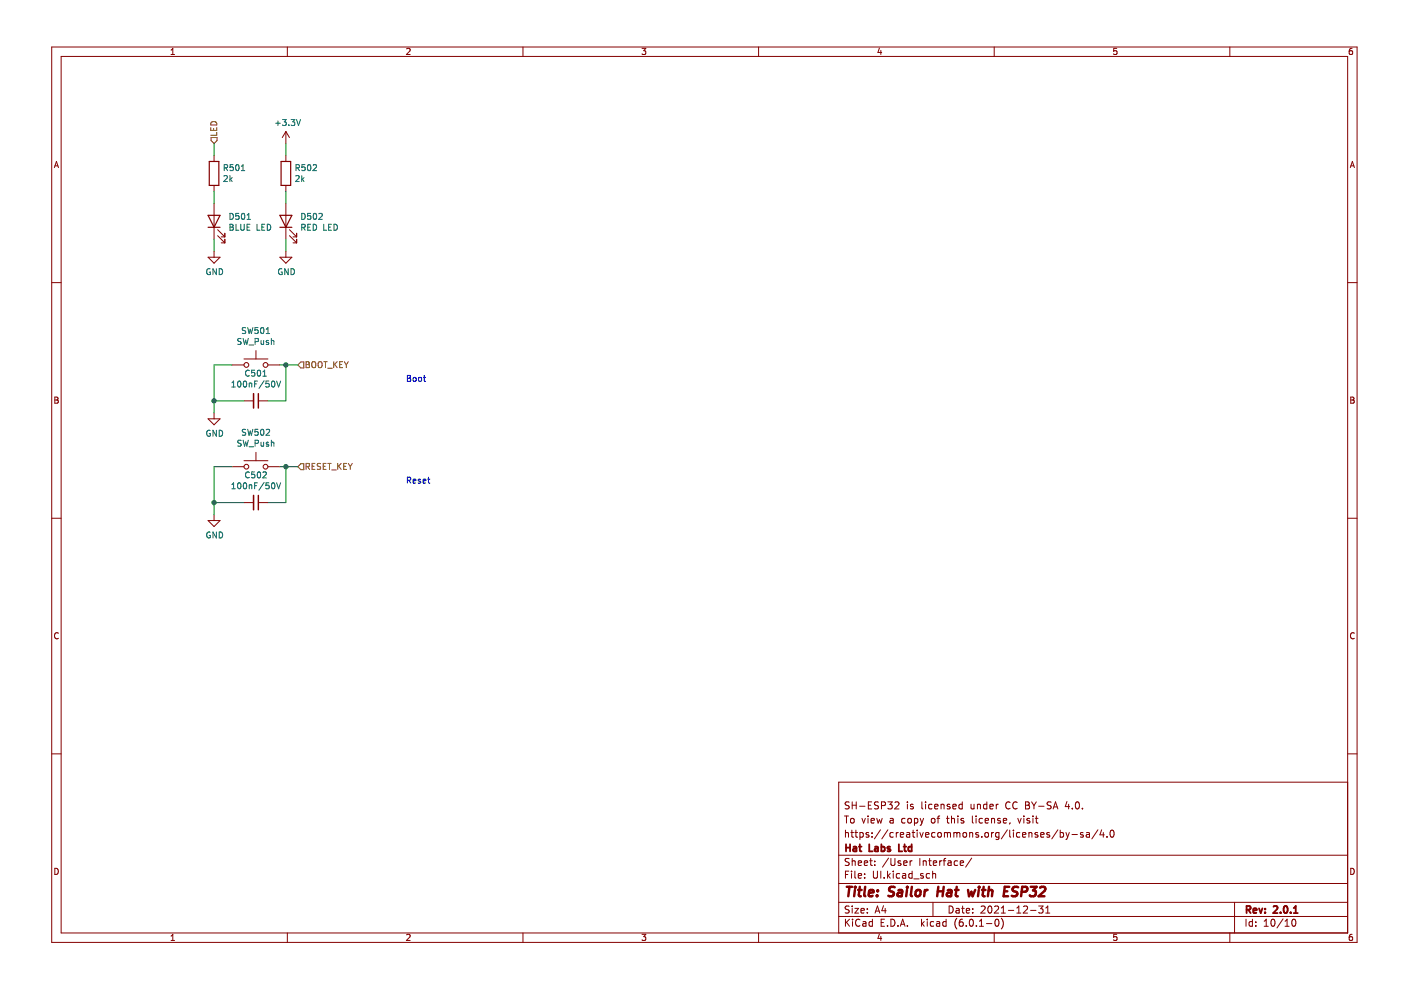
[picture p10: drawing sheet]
<svg xmlns="http://www.w3.org/2000/svg" width="297mm" height="210mm" viewBox="0 0 297 210" stroke-linecap="round" stroke-linejoin="round" font-family="sans-serif">
<path d="M1 0h296.1v209.8h-296.1z" fill-rule="evenodd" fill="#fff" stroke="#fff" stroke-width=".21"/>
<g fill="none" stroke="#840000" stroke-width=".21">
<path d="M11 10h276.7v189.8h-276.7zM13 12h272.7v185.8h-272.7zM36.3 11.6h.7M36.3 10.6l.3-.3v1.3M60.9 10v2M86.2 10.4l.5-.1 .3 .3-.8 1h.8M110.9 10v2M136.1 10.3h.8l-.4 .4 .4 .2v.5l-.2 .2-.6-.2M160.8 10v2M186.4 10.2l-.3 .9h.8M186.8 10.7v.9M210.8 10v2"/>
<path d="M236.8 10.3h-.6l-.1 .6 .6-.1 .1 .6-.2 .2-.5-.2M260.7 10v2M286.7 10.3h-.4l-.2 .3v.7l.2 .3 .4-.2v-.6l-.4-.1-.2 .3M11.5 35.5l.5-1.3 .4 1.3M11.7 35.2h.6M45.4 33v1.2M45.4 39.3v1.3M60.6 27.9l-.8 1.3M60.6 27.9v2.5M60.6 33v1.2M60.6 39.3v1.3M60.6 27.9l.8 1.3"/>
<path d="M286.3 35.5l.4-1.3 .5 1.3M286.4 35.2h.6M11 59.9h2M44.1 54.5h2.6l-1.3 1.3zM45.4 43.1v7.6M45.4 53.3v1.2M46.1 50l1.6 1.5M46.1 48.7l1.6 1.5M46.9 51.5h.8M46.9 50.2h.8M47.7 49.5v.7M47.7 50.7v.8"/>
<path d="M59.3 54.5h2.6l-1.3 1.3zM60.6 43.1v7.6M60.6 53.3v1.2M61.4 50l1.5 1.5M61.4 48.7l1.5 1.5M62.1 51.5h.8M62.1 50.2h.8M62.9 49.5v.7M62.9 50.7v.8M285.7 59.9h2M49.2 77.4h2.5M51.7 76.1h5.1"/>
<path d="M54.3 74.3v1.8M56.8 77.4h2.5M11.6 84.2h.5l.2 .2-.2 .4 .2 .1 .1 .3-.3 .3h-.5zM11.6 84.8h.5M44.1 88.8h2.6l-1.3 1.3zM45.4 87.5v1.3M49.2 99h2.5M51.7 97.7h5.1M51.7 85h2.1M54.3 95.9v1.8M54.8 85h2M56.8 99h2.5"/>
<path d="M286.4 84.2h.4l.3 .2-.3 .4 .3 .1v.3l-.2 .3h-.5zM286.4 84.8h.4M11 109.9h2M44.1 110.4h2.6l-1.3 1.2zM45.4 109.1v1.3M51.7 106.6h2.1M54.8 106.6h2M285.7 109.9h2M12.4 134.3a.58 .58 0 0 0-.8 .5 .58 .58 0 0 0 .8 .5M287.1 134.3a.58 .58 0 0 0-.8 .5 .58 .58 0 0 0 .8 .5M11 159.8h2M285.7 159.8h2"/>
<path d="M179 173h.9M179.3 176v1.5M179.3 176.7l.2-.2 .3 .1 .1 .9M179.5 173v1.5M180 170.1l-.5-.1-.2 .2v.4l.6 .3 .1 .3-.2 .3-.6-.1M180.4 176.5h.6M180.4 173.7l.2-.2 .4 .2 .1 .5-.1 .2-.4 .1-.2-.1zM180.6 176v1.3l.4 .2M180.7 170v1.5M180.7 170.7h.8M181.3 176.5h.5M181.5 176v1.3l.3 .2"/>
<path d="M181.5 170v1.5M182.3 170.9h1.1M182.3 176.6l.5-.1 .2 .3-.1 .6h-.6M182.3 176.5v1.5M182.8 173.5l.3 1 .4-1M184 173v.2M184 173.5v1M184.1 170.7h.5M184.2 176.6l-.4-.1-.2 .2 .1 .2 .5 .2v.3h-.6M184.7 174l.7-.1-.1-.3-.4-.1-.2 .2v.7h.6M184.8 170h-.7v1.5h.7M184.9 177.4v.1"/>
<path d="M184.9 176.6v.1M185.9 173.5l.3 1 .3-.7 .2 .7 .3-1M186.2 170.1l-.5-.1-.2 .2v.4l.6 .3 .1 .3-.2 .3-.6-.1M186.7 175.9l-1.3 2M186.9 170.8l.7-.1 .1-.2v-.3l-.8-.2v1.5M188.2 175.9l-1.2 2M188.2 170h1l-.5 .6 .4 .1v.7l-.2 .1-.7-.1M188.7 173.6h.6l.1 .9M189.4 176.6l-.4-.1-.3 .3 .1 .6h.6M189.4 173.9h-.5l-.2 .3 .2 .3 .5-.1M189.7 170.2l.6-.2 .3 .4-.9 1.1h.9M190 176.5v1"/>
<path d="M190.5 176.5l-.5 .3M190.9 177l.7-.1-.1-.3-.4-.1-.2 .2 .1 .7h.5M191.9 173.6l-.4-.1-.3 .3 .1 .6h.6M192.2 176.6h.6l.1 .9M192.4 170v.2M192.4 170.5v1M192.5 173.7l.2-.2 .5 .2v.5l-.1 .2-.4 .1-.2-.1zM192.9 176.9h-.5l-.2 .3 .2 .3 .5-.1M193.4 176.5h.6M193.6 176v1.3l.4 .2M193.6 170.6l-.4-.1-.2 .2 .1 .2 .5 .2v.3h-.6M193.9 173.6l.4-.1 .3 .3-.1 .6h-.6"/>
<path d="M193.9 173.5v1.5M194.5 176v.2M194.5 176.5v1M195 176.5l.4 1 .3-1M195.1 173.5l.4 1M195.5 174.5l-.4 .5M195.5 170v1.3l.2 .2M195.8 173.5l-.3 1M196.2 177l.8-.1-.1-.3-.4-.1-.3 .2 .1 .7h.6M196.2 170v.2M196.2 170.5v1M197.5 173.7l.2-.2 .5 .2v.5l-.1 .2-.4 .1-.2-.1z"/>
<path d="M197.6 170.6l-.4-.1-.3 .3 .1 .6h.6M198.2 171l.7-.1-.1-.3-.4-.1-.2 .2v.7h.6M198.2 176.6l-.4-.1-.3 .3 .2 .6h.5M198.7 173.5h.5M198.9 176.7l.2-.2 .4 .2 .1 .5-.1 .2-.4 .1-.2-.1zM199.2 173l-.3 .2v1.3M199.5 170.7l.2-.2 .4 .1 .1 .9M199.5 170.5v1M200.2 176.7l.5-.2 .2 .2M200.2 176.5v1M200.7 173.5h.5M200.9 176.7l.2-.2 .3 .1 .1 .9"/>
<path d="M200.9 173v1.3l.3 .2M200.9 176.7v.8M201.4 170.6l-.4-.1-.2 .2 .1 .2 .5 .2v.3h-.6M201.7 173.7l.2-.2 .4 .1 .1 .9M201.7 173v1.5M202 171l.7-.1v-.3l-.5-.1-.2 .2 .1 .7h.6M202.2 176.7l.5-.2 .2 .2M202.2 176.5v1M202.9 176.7l.2-.2 .3 .1 .1 .9M202.9 176.7v.8M203.1 173v.2M203.1 173.5v1"/>
<path d="M204 170.6l-.4-.1-.3 .3 .1 .6h.6M204 170v1.5M204.2 176.7l.2-.2 .5 .2v.5l-.1 .2-.4 .1-.2-.1zM204.3 173.6l-.4-.1-.2 .2 .1 .2 .5 .2v.3h-.6M205.6 176.5v1M205.6 176.7l.2-.2 .4 .1v.9M205.9 170.5v.9l.4 .1 .2-.1M206.2 173v1.3l.2 .2M206.5 170.5v1M206.9 173v.2M206.9 173.5v1M207.2 170.7l.2-.2 .4 .1 .1 .9"/>
<path d="M207.2 170.5v1M207.4 176.6l-.3-.1-.2 .2v.2l.5 .2v.3h-.5M208.2 177.4v.1M208.3 173.6l-.4-.1-.3 .3 .1 .6h.6M208.9 174l.7-.1-.1-.3-.4-.1-.2 .2v.7h.6M208.9 176.7l.2-.2 .4 .2 .1 .5-.2 .2-.3 .1-.2-.1zM209.2 170.6l-.4-.1-.3 .3 .2 .6h.5M209.2 170v1.5M209.9 171l.7-.1-.1-.3-.4-.1-.2 .2v.7h.6M210.2 173.5v1M210.2 176.5v1M210.2 173.7l.2-.2 .4 .1 .1 .9"/>
<path d="M210.7 176.5l-.5 .3M211.2 170.5v1M211.7 170.5l-.5 .3M211.8 176.5v1.2l-.3 .3-.3-.1M211.8 176.6l-.4-.1-.3 .3 .1 .6h.6M212.1 173.6l-.4-.1-.2 .2 .1 .2 .5 .2v.3h-.6M212.7 174l.7-.1v-.3l-.5-.1-.2 .2 .1 .7h.6M213.6 175.9l-1.3 2M214.1 176v1.3l.2 .2M214.2 174.4l-.2 .3M214.2 170.2a.71 .71 0 0 0-1 .5 .71 .71 0 0 0 .7 .8l.3-.1M214.9 176v.2"/>
<path d="M214.9 176.5v1M215.7 170.2a.71 .71 0 0 0-1 .5 .71 .71 0 0 0 .7 .8l.3-.1M215.8 173.5l.4 1 .3-1M216.2 176.6l-.4-.1-.3 .3 .2 .6h.5M216.8 177l.7-.1-.1-.3-.4-.1-.2 .2 .1 .7h.5M217.1 173v.2M217.1 173.5v1M217.4 170h.5l.3 .3-.3 .4 .3 .2 .1 .3-.3 .3h-.6zM217.4 170.7h.5M218.1 176.7l.3-.2 .3 .1 .1 .9M218.1 176.5v1M218.3 173.6l-.4-.1-.2 .2 .1 .2 .5 .2v.3h-.6"/>
<path d="M218.7 170l.5 .8M219 173v.2M219 173.5v1M219.2 170.8v.7M219.5 173.5h.6M219.7 173v1.3l.4 .2M219.7 170l-.5 .8M220 176.6l-.4-.1-.2 .2 .1 .2 .5 .2v.3h-.6M220.2 170.9h1.2M220.6 177l.8-.1-.1-.3-.4-.1-.3 .2 .1 .7h.6M222.5 176.6l-.4-.1-.2 .2 .1 .2 .5 .2v.3h-.6M222.9 170.1l-.6-.1-.2 .2v.4l.6 .3 .2 .3-.3 .3-.6-.1"/>
<path d="M223.3 171.5l.5-1.5 .5 1.5M223.4 171.1h.7M224.3 175.9l-1.3 2M224.8 176.6l.4-.1 .3 .3-.1 .6h-.6M224.8 176v1.5M226 176.5l.4 1M226.2 169.9l-.3 1.1h.9M226.4 177.5l-.4 .5M226.6 170.5v1M226.7 176.5l-.3 1M227.3 176.9h1.1M227.4 171.4v.1"/>
<path d="M228.1 170.2l.3-.2a.8 .8 0 0 1 .5 .8 .8 .8 0 0 1-.5 .7l-.4-.6zM229.5 171.4v.1M229.6 176.6l-.3-.1-.2 .2v.2l.5 .2v.3h-.5M230.4 176.6h.5l.1 .9M231 176.9h-.5l-.2 .3 .2 .3 .5-.1M232.8 175.9l-1.3 2M233.6 175.9l-.4 1.1h.9M233.9 176.5v1M234.7 177.4v.1M235.5 176.2l.2-.2a.8 .8 0 0 1 .5 .8 .8 .8 0 0 1-.5 .7l-.4-.6zM285.7 165.8h-107.9v32M11.6 184.1a.66 .66 0 0 1 .8 .7 .66 .66 0 0 1-.8 .6z"/>
<path d="M36.3 198.5l.3-.4v1.3M36.3 199.4h.7M60.9 197.8v2M86.2 198.2l.5-.1 .3 .4-.8 .9h.8M110.9 197.8v2M136.1 198.1h.8l-.4 .5 .4 .1v.6l-.2 .1-.6-.1M160.8 197.8v2M177.8 194.3h107.9M177.8 191.3h107.9M177.8 187.3h107.9M177.8 181.3h107.9M179.3 185.4h.5"/>
<path d="M179.3 194.9v1.5M179.5 195.5l.6 .9M180 184.7h-.7v1.5M180 192.2l-.5-.1-.2 .1v.5l.6 .3 .1 .3-.2 .3-.6-.1M180 182.1l-.5-.1-.2 .1v.5l.6 .3 .1 .3-.2 .3-.6-.1M180.1 194.9l-.8 .8M180.5 184.7v.1M180.5 185.2v1M180.7 182v1.5M180.7 192.1v.1M180.7 192.6v1M180.7 182.6l.2-.1 .4 .1v.9"/>
<path d="M180.8 194.9v.1M180.8 195.4v1M181.3 192.6h.7l-.7 1h.7M181.3 184.7v1.3l.2 .2M182 185.7l.7-.1-.1-.3-.4-.1-.2 .2v.7h.6M182 183l.7-.1-.1-.3-.4-.1-.2 .2v.7h.6M182.3 195a.71 .71 0 0 0-1 .5 .71 .71 0 0 0 .7 .9l.3-.2M182.5 193.1l.8-.1-.1-.3-.4-.1-.3 .2 .1 .7h.6M183 195.5h.5l.1 .9M183.3 183l.7-.1-.1-.3-.4-.1-.2 .2v.7h.6M183.3 186.1v.1M183.3 185.3v.1"/>
<path d="M183.6 195.7l-.5 .1-.2 .2 .2 .4 .5-.1M183.9 192.7v.1M183.9 193.5v.1M184.4 182.5h.6M184.6 182v1.3l.4 .2M185 195.5l-.5-.1-.3 .3 .2 .6h.6M185 194.9v1.5M185.2 184.7v1.2l.3 .3 .4-.1 .1-.2v-1.2M185.5 183.4v.1M185.5 182.6v.1M185.5 193.6l.5-1.5 .5 1.5M185.7 193.2h.7"/>
<path d="M186.4 198l-.3 1h.8M186.7 184.7v1.5M186.8 198.5v.9M186.8 195.6h.5M187.3 192l-.3 1.1h.9M187.5 186.1v.1M187.5 194.9h-.7v1.5h.7M187.7 192.6v1M188.2 196.2v.2M188.2 184.7v1.5M188.3 185.6l.4 .6M188.4 181.9l-1.3 2"/>
<path d="M188.7 185.2l-.5 .6M188.9 194.9a.76 .76 0 0 1 .9 .7 .76 .76 0 0 1-.9 .8zM188.9 182v1.2l.3 .3h.3l.2-.3v-1.2M189.4 184.7v.1M189.4 185.2v1M190.4 196.2v.2M190.7 185.3l-.4-.1-.3 .3 .2 .6h.5M190.9 196.4l.5-1.5 .5 1.5M191 182.6l-.4-.1-.2 .2 .1 .2 .5 .2v.3h-.6M191 196h.7M191.4 185.3h.6v.9M191.6 183l.7-.1-.1-.3-.4-.1-.2 .2 .1 .7h.5"/>
<path d="M192 185.6h-.5l-.2 .2 .2 .4 .5-.1M192.4 196.2v.2M193 182.5v1M193.4 185.3l-.4-.1-.3 .3 .1 .6h.6M193.4 184.7v1.5M193.4 182.5l-.4 .3M193.7 186.3h1.2M195 182v1.5M195.4 194.9v1.5M195.5 195.8l.5 .6M195.7 185.3l-.3-.1-.2 .2v.2l.5 .2v.3h-.5M195.7 182.6l.3-.1 .3 .1 .1 .9"/>
<path d="M195.7 182.5v1M196 195.4l-.6 .6M196.6 194.9v.1M196.6 195.4v1M196.9 182.5h.6M197.1 185.3l-.4-.1-.3 .3 .1 .6h.6M197.1 182v1.3l.4 .2M197.7 185.3l.3-.1 .3 .1 .1 .9M197.7 184.7v1.5M197.8 191.3v3M197.9 183l.7-.1-.1-.3-.4-.1-.2 .2 .1 .7h.5M198 195.5l-.5-.1-.3 .3 .2 .6h.6"/>
<path d="M198.6 195.5h.6v.9M199.2 195.7l-.5 .1-.2 .2 .2 .4 .5-.1M199.2 182.5v1M199.7 182.5l-.5 .3M200 182.5h.5M200.5 182l-.3 .2v1.3M200.6 195.5l-.4-.1-.3 .3 .1 .6h.6M200.6 194.9v1.5M201 182.6h.6l.1 .9M201.2 192.1a.76 .76 0 0 1 .9 .7 .76 .76 0 0 1-.9 .8zM201.7 182.9h-.5l-.3 .2 .3 .4 .5-.1M202.7 192.7h.6l.1 .9"/>
<path d="M202.9 194.7a1.72 1.72 0 0 0 0 2.3M203 182.6l-.4-.1-.3 .3 .1 .6h.6M203.4 193h-.5l-.2 .2 .2 .4 .5-.1M203.6 183l.7-.1-.1-.3-.4-.1-.2 .2 .1 .7h.5M203.9 192.6h.5M204.1 192.1v1.3l.3 .2M204.1 194.9l-.4 .1a1.01 1.01 0 0 0 0 1.4l.5-.2v-.5l-.3-.2h-.4l-.1 .2M204.9 193.1l.7-.1-.1-.3-.4-.1-.2 .2v.7h.6M204.9 196.2v.2M205.7 195l.2-.1a.8 .8 0 0 1 .5 .7 .8 .8 0 0 1-.5 .8l-.4-.6zM206 181.9l-1.3 2M206.2 193.5v.1"/>
<path d="M206.2 192.7v.1M207 196.2v.2M207.7 196.4h.8M207.7 195.3l.4-.4v1.5M208 192.2l.6-.1 .3 .4-1 1.1h1M209.2 195.8h1.1M209.6 192.2l.2-.1a.8 .8 0 0 1 .5 .7 .8 .8 0 0 1-.5 .8l-.4-.6zM210.8 197.8v2M210.9 192.2l.5-.1 .3 .4-.9 1.1h.9M211.1 195l.2-.1a.8 .8 0 0 1 .5 .7 .8 .8 0 0 1-.5 .8l-.4-.6zM212.3 193.6h.9M212.3 192.5l.4-.4v1.5"/>
<path d="M212.3 194.7a1.72 1.72 0 0 1 0 2.3M213.8 193h1.1M215.6 193.6h.8M215.6 192.5l.4-.4v1.5M217 192.2l.6-.1 .3 .4-1 1.1h1M218.5 193h1.1M220.2 192.1h.9l-.5 .6 .5 .1v.7l-.2 .1-.7-.1M221.7 193.6h.9M221.7 192.5l.4-.4v1.5M236.8 198.1h-.6l-.1 .6h.6l.1 .6-.2 .1-.5-.1M260.7 197.8v2M261.7 191.3v6.5"/>
<path d="M264.2 194.9v1.5M265.5 195.5l-.4-.1-.3 .3 .2 .6h.5M265.5 194.9v1.5M266.3 196.2v.2M266.3 195.5v.1M268 196.4h.9M268 195.3l.5-.4v1.5M269.6 195l.2-.1a.8 .8 0 0 1 .5 .7 .8 .8 0 0 1-.5 .8l-.3-.6zM272 194.8l-1.3 1.9M272.5 196.4h.8M272.5 195.3l.4-.4v1.5M274 195l.2-.1a.8 .8 0 0 1 .6 .7 .8 .8 0 0 1-.6 .8l-.3-.6z"/>
<path d="M286.4 184.1a.66 .66 0 0 1 .7 .7 .66 .66 0 0 1-.7 .6zM286.7 198.1l-.4 .1-.2 .2v.8l.2 .2 .4-.1v-.6l-.4-.1-.2 .2"/>
<circle cx="52.2" cy="77.4" r=".51"/>
<circle cx="56.3" cy="77.4" r=".51"/>
<circle cx="52.2" cy="99" r=".51"/>
<circle cx="56.3" cy="99" r=".51"/>
</g>
<g fill="none" stroke="#840000" stroke-width=".39">
<path d="M179.4 179v1.5M179.4 179.7h.8M180.2 179v1.5M180.9 179.6h.6l.1 .9M181.6 179.9h-.5l-.2 .2 .2 .4 .5-.1M182.1 179.5h.6M182.3 179v1.3l.4 .2M184.3 179v1.5h.7M185.5 179.6h.6l.1 .9M186.2 179.9h-.5l-.3 .2 .3 .4 .5-.1M186.9 179.6l.4-.1 .3 .3-.2 .6h-.5M186.9 179v1.5"/>
<path d="M188.7 179.6l-.3-.1-.2 .2v.2l.5 .2v.3h-.5M190.6 179v1.5h.7M191.6 179.5h.5M191.8 179v1.3l.3 .2M193.3 179.6l-.4-.1-.3 .3 .1 .6h.6M193.3 179v1.5M264.3 192.9l.7-.1 .2-.2-.1-.4-.8-.1v1.5M264.7 192.9l.5 .7M265.7 193.1l.7-.1v-.3l-.5-.1-.2 .2 .1 .7h.6M266.9 192.6l.4 1 .4-1M268.2 193.5v.1M268.2 192.7v.1"/>
<path d="M270 192.2l.6-.1 .3 .4-1 1.1h1M271.5 193.5v.1M272.3 192.2l.2-.1a.8 .8 0 0 1 .5 .7 .8 .8 0 0 1-.5 .8l-.4-.6zM273.6 193.5v.1M274.3 193.6h.8M274.3 192.5l.4-.4v1.5"/>
</g>
<g fill="none" stroke="#840000" stroke-width=".52">
<path d="M179.5 188h1.2M180.1 188l-.2 2M181.3 188.7l-.2 1.3M181.3 188v.2M181.9 188.7h.8M182.3 188l-.2 1.7v.2l.4 .1M183.4 188l-.2 1.7 .3 .3M184.2 189.4l1-.2-.1-.4-.5-.1-.3 .3-.1 .9h.8M186 189.8l-.1 .2M186.1 188.8v.2M189.7 188.1a.85 .85 0 0 0-1.1 .1v.6l.9 .5-.1 .5a.85 .85 0 0 1-1.1 .1M190.5 188.8h.7v1.2"/>
<path d="M191.3 189.2l-.7 .1a.4 .4 0 0 0-.3 .3 .4 .4 0 0 0 .2 .4l.7-.1M192.3 188.7l-.2 1.3M192.4 188v.2M193.3 188l-.2 1.7 .3 .3M194.3 188.9l.1-.1a.5 .5 0 0 1 .8 .3l-.1 .5-.2 .3a.5 .5 0 0 1-.8-.3zM196.1 188.7l-.2 1.3M196.7 188.7l-.4 .1-.2 .3M198.8 189h1.2M198.9 188l-.2 2M200.1 188l-.3 2M200.9 188.8h.8l-.1 1.2M201.8 189.2l-.7 .1a.4 .4 0 0 0-.4 .3 .4 .4 0 0 0 .3 .4l.7-.1"/>
<path d="M202.5 188.7h.7M202.8 188l-.2 1.7 .1 .2 .4 .1M205.2 188.7l.3 1.3 .5-.9 .2 .9 .6-1.3M207.5 188.7l-.1 1.3M207.6 188v.2M208.2 188.7h.7M208.6 188l-.3 1.7 .1 .2 .4 .1M209.6 188.9l.3-.2 .5 .1-.1 1.2M209.7 188l-.3 2M212.9 189h.7M214 188h-1l-.2 2h.9M215.9 188.1a.85 .85 0 0 0-1.1 .1l-.1 .6 .9 .5v.5a.85 .85 0 0 1-1.1 .1"/>
<path d="M216.6 189.1h.8l.3-.2a.51 .51 0 0 0-.2-.9h-.8l-.2 2M218.5 188h1.3l-.8 .8 .6 .2-.1 .8-.3 .2h-.6l-.3-.2M220.5 188.2l.3-.2h.5l.3 .2v.4l-.1 .3-1.3 1.1h1.2"/>
</g>
<path d="M44.4 34.2h2v5.1h-2zM59.6 34.2h2v5.1h-2zM44.1 48.2h2.6M44.1 45.7h2.6l-1.3 2.5zM59.3 48.2h2.6M59.3 45.7h2.6l-1.3 2.5z" fill="none" stroke="#840000" stroke-width=".25"/>
<g fill="none" stroke="#006464" stroke-width=".21">
<path d="M47.5 37.3l.5-.1 .2 .4-.8 .9h.8M47.5 35.6l.6-.1 .1-.5-.7-.1v1.3M47.8 35.6l.5 .6M48.8 37.2v1.3M48.9 38l.3 .5M49.2 37.6l-.4 .5M49.4 34.9h-.6v.6h.6v.6l-.2 .1-.4-.1M50.1 35l.2-.1a.68 .68 0 0 1 .4 .6 .68 .68 0 0 1-.4 .7l-.3-.5zM51.2 36.2h.7M51.2 35.3l.3-.4v1.3M58.5 26.1h.9M58.9 25.6v1"/>
<path d="M59.9 25.3h.8l-.4 .5 .3 .1v.6l-.2 .1-.5-.1M61.2 26.5v.1M61.7 25.3h.8l-.4 .5 .3 .1v.6l-.1 .1-.6-.1M62.7 37.3l.5-.1 .2 .4-.8 .9h.8M62.8 35.6l.6-.1v-.5l-.6-.1v1.3M62.9 25.3l.4 1.3 .4-1.3M63.1 35.6l.4 .6M64 37.2v1.3M64.1 38l.4 .5M64.5 37.6l-.5 .5M64.6 34.9h-.6v.6h.6v.6l-.1 .1-.5-.1M65.3 35l.2-.1a.68 .68 0 0 1 .4 .6 .68 .68 0 0 1-.4 .7l-.3-.5z"/>
<path d="M66.4 35l.5-.1 .2 .4-.8 .9h.8M44.5 57a.58 .58 0 0 0-.7 .6 .58 .58 0 0 0 .8 .5v-.4h-.2M45.9 57v1.2l-.8-1.2v1.2M46.5 57a.64 .64 0 0 1 .7 .6 .64 .64 0 0 1-.7 .6zM48.8 45.2a.64 .64 0 0 1 .7 .7 .64 .64 0 0 1-.7 .6zM48.8 47.5h.4l.2 .3-.2 .4 .2 .1 .1 .3-.3 .2h-.4zM48.8 48.2h.4M50 47.5v1.3h.6M50.6 45.2h-.6v.6h.6v.6l-.1 .1-.5-.1M51.1 47.5v1.1l.2 .2h.2l.3-.2v-1.1M51.3 45.4l.2-.2a.68 .68 0 0 1 .4 .7 .68 .68 0 0 1-.4 .6l-.3-.5zM52.4 46.5h.7"/>
<path d="M52.4 45.6l.3-.4v1.3M52.4 48.2h.4M53 47.5h-.6v1.3h.6M54.5 47.5v1.3h.6M55.5 48.2h.5M56.1 47.5h-.6v1.3h.6M56.7 47.5a.64 .64 0 0 1 .7 .7 .64 .64 0 0 1-.7 .6zM59.8 57a.58 .58 0 0 0-.8 .6 .58 .58 0 0 0 .8 .5v-.4h-.2M61.1 57v1.2l-.7-1.2v1.2M61.7 57a.64 .64 0 0 1 .7 .6 .64 .64 0 0 1-.7 .6zM64 45.2a.64 .64 0 0 1 .7 .7 .64 .64 0 0 1-.7 .6zM64 48.2h.6l.1-.5-.7-.2v1.3"/>
<path d="M64.3 48.2l.4 .6M65.3 48.2h.4M65.9 45.2h-.6l-.1 .6h.6l.1 .6-.2 .1-.5-.1M65.9 47.5h-.6v1.3h.6M66.4 47.5a.64 .64 0 0 1 .7 .7 .64 .64 0 0 1-.7 .6zM66.5 45.4l.2-.2a.68 .68 0 0 1 .4 .7 .68 .68 0 0 1-.4 .6l-.3-.5zM67.6 45.4l.5-.2 .2 .4-.7 .9h.7M68.6 47.5v1.3h.6M69.7 48.2h.4M70.3 47.5h-.6v1.3h.6M70.8 47.5a.64 .64 0 0 1 .7 .7 .64 .64 0 0 1-.7 .6zM51.1 71.8l-.6 .1v.3l.5 .3 .1 .3-.2 .2h-.5"/>
<path d="M51.5 71.8l.3 1.2 .3-.9 .2 .9 .3-1.2M52.1 69.5l-.7 .1v.3l.6 .3 .1 .3-.3 .2h-.4M52.5 69.5l.3 1.2 .3-.9 .2 .9 .3-1.2M52.8 73.2h1M52.8 78.6a.56 .56 0 0 0-.7 .5 .56 .56 0 0 0 .7 .5M54 78.5h-.6l-.1 .6 .6-.1 .1 .6-.2 .2-.5-.2M54.1 72.4h.6l.1-.5-.7-.1v1.2M54.7 78.6l.1-.1a.68 .68 0 0 1 .5 .6 .68 .68 0 0 1-.5 .7l-.3-.5zM54.7 69.5h-.6l-.1 .6 .6-.1 .1 .6-.2 .1-.5-.1M55.4 69.6l.1-.1a.68 .68 0 0 1 .5 .6 .68 .68 0 0 1-.5 .6l-.3-.5zM55.4 72.2v.8l.5-.1M55.7 79.8h.8"/>
<path d="M55.7 78.8l.4-.3v1.3M55.9 72.2v.8M56.4 70.7h.8M56.4 69.8l.4-.3v1.2M56.9 72.2h-.3l-.2 .2 .1 .1 .4 .2v.3h-.5M57.5 72.3l.5-.1 .1 .8M57.5 71.8v1.2M44.5 91.3a.58 .58 0 0 0-.7 .6 .58 .58 0 0 0 .8 .5v-.4h-.2M45.9 91.2v1.3l-.8-1.3v1.3M46.5 91.2a.64 .64 0 0 1 .7 .7 .64 .64 0 0 1-.7 .6zM49.2 81.2l.3-.4v1.3M49.2 82.1h.7"/>
<path d="M50.5 80.9l.2-.1a.68 .68 0 0 1 .4 .6 .68 .68 0 0 1-.4 .7l-.3-.5zM51.1 93.4l-.6 .1v.3l.5 .3 .1 .3-.2 .2-.5-.1M51.5 93.3l.3 1.3 .3-.9 .2 .9 .3-1.3M51.7 80.9l.2-.1a.68 .68 0 0 1 .4 .6 .68 .68 0 0 1-.4 .7l-.3-.5zM52.1 91.1h-.7v.4l.6 .2 .1 .3-.3 .3-.4-.1M52.5 91l.3 1.3 .3-.9 .2 .9 .3-1.3M52.8 94.7h1M52.8 81.2v.9M52.8 81.3h.5l.1 .8M54 81.4h.4M54.1 94l.6-.1 .1-.4-.7-.2v1.3M54.6 80.8h-.6v1.3"/>
<path d="M54.7 91h-.6l-.1 .6h.6l.1 .6-.2 .1-.5-.1M55.4 91.1l.1-.1a.68 .68 0 0 1 .5 .7 .68 .68 0 0 1-.5 .6l-.3-.5zM55.4 93.8v.7h.5M55.9 93.8v.8M56 80.7l-1.1 1.7M56.4 91.1l.5-.1 .3 .4-.8 .9h.8M56.9 93.8h-.3l-.2 .1 .1 .2 .4 .1v.3h-.5M57 80.8h-.6v.6l.6-.1v.6l-.2 .2-.4-.2M57.5 93.3v1.3M57.5 93.9l.5-.1 .1 .8M57.7 80.9l.2-.1a.68 .68 0 0 1 .4 .6 .68 .68 0 0 1-.4 .7 .84 .84 0 0 1-.2-1.2zM58.6 80.8l.5 1.3 .4-1.3"/>
<path d="M44.5 112.9a.58 .58 0 0 0-.7 .5 .58 .58 0 0 0 .8 .5v-.4h-.2M45.9 112.8v1.3l-.8-1.3v1.3M46.5 112.8a.64 .64 0 0 1 .7 .6 .64 .64 0 0 1-.7 .7zM49.2 103.6h.7M49.2 102.7l.3-.3v1.2M50.5 102.5l.2-.1a.68 .68 0 0 1 .4 .6 .68 .68 0 0 1-.4 .6l-.3-.4zM51.7 102.5l.2-.1a.68 .68 0 0 1 .4 .6 .68 .68 0 0 1-.4 .6l-.3-.4zM52.8 100.2a.56 .56 0 0 0-.7 .5 .56 .56 0 0 0 .7 .5M52.8 102.8v.8M52.8 102.9l.5-.1 .1 .8M54 100.1h-.6l-.1 .6 .6-.1 .1 .6-.2 .1-.5-.1M54 103h.4"/>
<path d="M54.6 102.4h-.6v1.2M54.7 100.2l.1-.1a.68 .68 0 0 1 .5 .6 .68 .68 0 0 1-.5 .6l-.3-.5zM55.7 100.2l.5-.1 .3 .3-.8 .9h.8M56 102.3l-1.1 1.6M57 102.4h-.6v.6l.6-.1v.6l-.2 .1-.4-.1M57.7 102.5l.2-.1a.68 .68 0 0 1 .4 .6 .68 .68 0 0 1-.4 .6l-.3-.4zM58.6 102.4l.5 1.2 .4-1.2"/>
</g>
<path d="M53.8 83.5v3M53.8 105v3.1" fill="none" stroke="#840000" stroke-width=".33"/>
<path d="M54.8 83.5v3M54.8 105v3.1" fill="none" stroke="#840000" stroke-width=".3"/>
<g fill="none" stroke="#725600" stroke-width=".21">
<path d="M44.7 27v.7h1.3v-.7M44.7 26a.68 .68 0 0 1 .8-.2 .68 .68 0 0 1 .5 .7h-1.3zM44.7 29.2h1.3v.6l-.6 .6-.7-.6zM45.3 27.2v.5M46 28.1v.6h-1.3M63.1 77.4l.7-.7h.6v1.3h-.6zM64.9 76.7h.4l.3 .2-.3 .4 .3 .1v.3l-.2 .3h-.5zM64.9 77.3h.4M66.2 76.9l.2-.2a.43 .43 0 0 1 .6 .4v.4a.42 .42 0 0 1-.5 .5 .42 .42 0 0 1-.4-.5zM67.5 76.9l.2-.2a.43 .43 0 0 1 .6 .4v.4a.42 .42 0 0 1-.4 .5 .42 .42 0 0 1-.5-.5zM68.6 76.7h.8M69 76.7v1.3"/>
<path d="M69.5 78.1h1M70.8 76.7v1.3M70.9 77.2l.6 .8M71.5 76.7l-.7 .7M72 77.3h.5M72.6 76.7h-.6v1.3h.6M73 76.7l.4 .6M73.4 77.3v.7M73.8 76.7l-.4 .6M63.8 98.3h.6v1.3h-.6l-.7-.6zM64.9 98.9h.6l.1-.5-.7-.1v1.2M65.2 98.9l.4 .6"/>
<path d="M66.2 98.9h.4M66.8 98.3h-.6v1.2h.6M68 98.3l-.7 .1v.3l.6 .3 .1 .3-.3 .2h-.4M68.5 98.9h.4M69.1 98.3h-.6v1.2h.6M69.5 98.3h.7M69.9 98.3v1.2M70.3 99.6h1M71.6 98.3v1.2M71.8 98.8l.5 .7M72.3 98.3l-.7 .7M72.9 98.9h.4"/>
<path d="M73.5 98.3h-.6v1.2h.6M73.8 98.3l.5 .6M74.3 98.9v.6M74.7 98.3l-.4 .6"/>
</g>
<g fill="none" stroke="#0000c2" stroke-width=".21">
<path d="M86.4 79.6h.4l.2 .2-.2 .4 .2 .1 .1 .3-.2 .3h-.5zM89.9 79.6v1.1l.3 .2M86.4 80.2h.4M87.6 80.1l.2-.1 .4 .1-.1 .7-.5-.1zM88.8 80.1l.2-.1 .3 .1v.7l-.5-.1zM89.8 80h.4M86.4 101.8h.6v-.5l-.6-.1v1.2M86.7 101.8l.4 .6M87.6 102l.6-.1-.1-.2-.3-.1-.2 .2v.6h.5M89.2 101.7l-.4-.1-.1 .2v.2l.5 .1v.3h-.5M89.7 102l.6-.1-.1-.2-.3-.1-.2 .2 .1 .6h.4M90.7 101.6h.4"/>
<path d="M90.8 101.2v1.1l.3 .1"/>
</g>
<g fill="none" stroke="#009600" stroke-width=".21">
<path d="M45.4 30.4v2.6M60.6 30.4v2.6M45.4 40.6v2.5M45.4 50.7v2.6M60.6 40.6v2.5M60.6 50.7v2.6M49.2 77.4h-3.8v10.1M59.3 77.4h3.8M60.6 77.4v7.6h-3.8M45.4 85h6.3M49.2 99h-3.8v10.1M59.3 99h3.8"/>
<path d="M60.6 99v7.6h-3.8M45.4 106.6h6.3"/>
</g>
<g fill="#009600" stroke="#009600" stroke-width=".21">
<circle cx="60.6" cy="99" r=".46"/>
<circle cx="60.6" cy="77.4" r=".46"/>
<circle cx="45.4" cy="85" r=".46"/>
<circle cx="45.4" cy="106.6" r=".46"/>
</g>
</svg>
